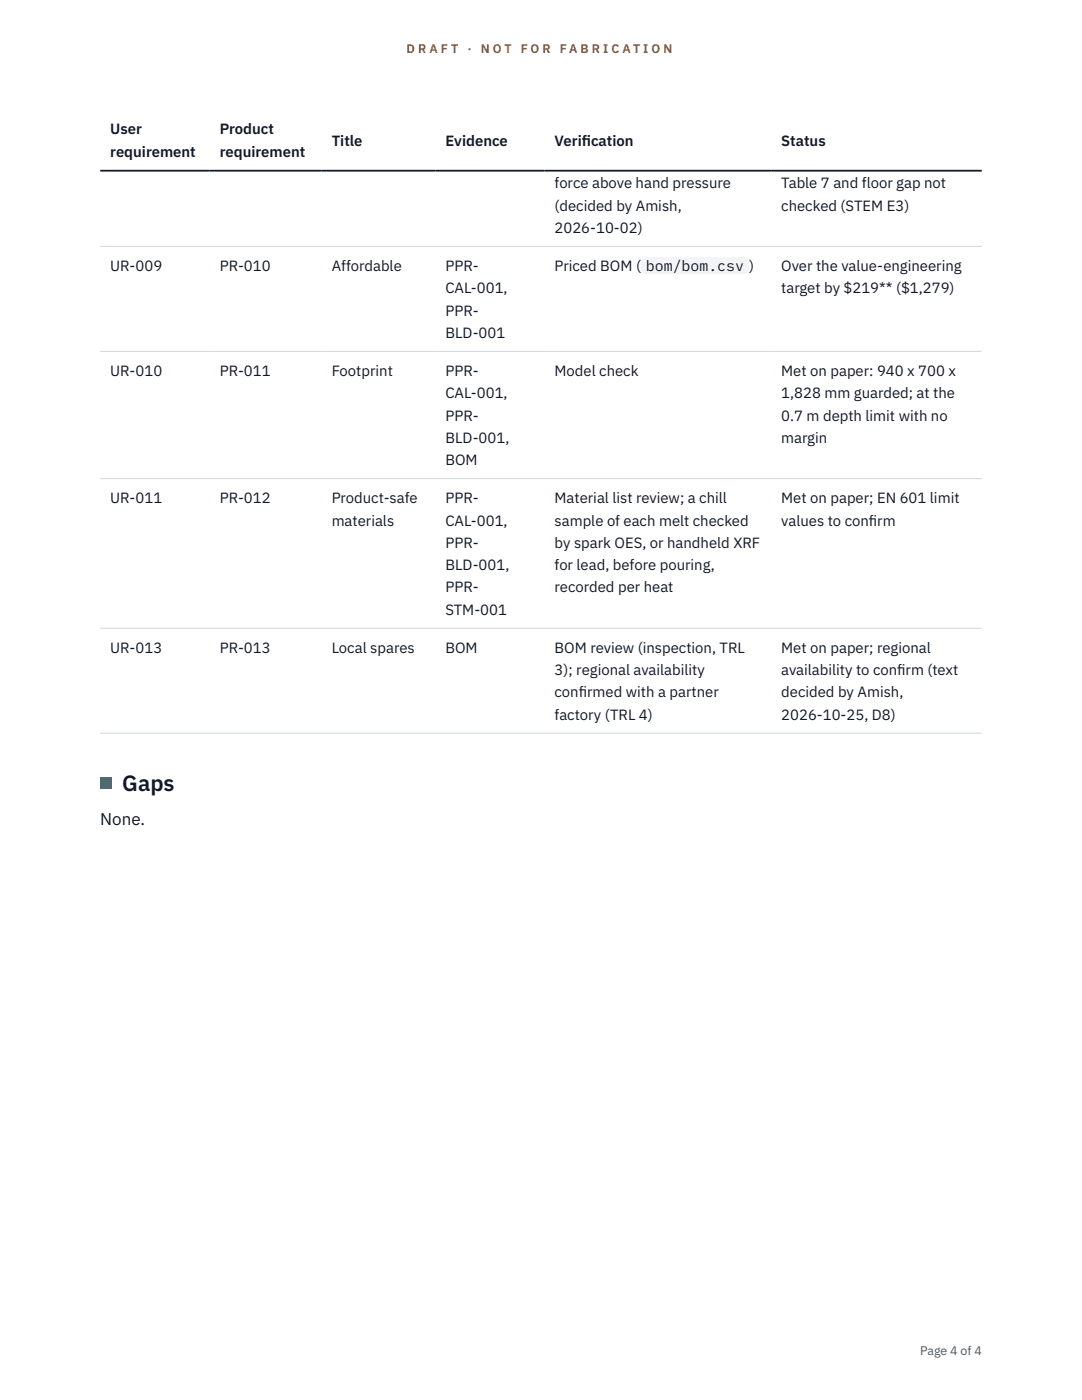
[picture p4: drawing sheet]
<svg xmlns="http://www.w3.org/2000/svg" width="216mm" height="279mm" viewBox="0 0 216 279" stroke-linecap="round" stroke-linejoin="round" font-family="sans-serif">
<defs><g id="words">
<text font-size="4.4" fill="#111827" x="24.4" y="157.8">Gaps</text>
<text font-size="3.4" fill="#111827" x="20" y="164.7">None.</text>
<g font-size="3" fill="#111827">
<text x="22" y="26.8">User</text>
<text x="43.8" y="26.8">Product</text>
<text x="66.2" y="29.1">Title</text>
<text x="88.9" y="29.1">Evidence</text>
<text x="110.7" y="29.1">Verif</text>
<text x="116.1" y="29.1">ication</text>
<text x="155.9" y="29.1">Status</text>
<text x="22" y="31.3">requirement</text>
<text x="43.8" y="31.3">requirement</text>
<text x="110.7" y="37.6">force above hand pressure</text>
<text x="155.9" y="37.6">Table 7 and floor gap not</text>
<text x="110.7" y="42">(decided by Amish,</text>
<text x="110.7" y="46.5">2026-10-02)</text>
<text x="155.9" y="42">checked (STEM E3)</text>
<text x="22" y="54.1">UR-009</text>
<text x="43.8" y="54.1">PR-010</text>
<text x="66.2" y="54.1">Affordable</text>
<text x="88.9" y="54.1">PPR-</text>
<text x="88.9" y="58.5">CAL-001,</text>
<text x="110.7" y="54.1">Priced BOM (</text>
<text x="128.9" y="54.1">bom/bom.csv</text>
<text x="149.5" y="54.1">)</text>
<text x="155.9" y="54.1">Over the value-engineering</text>
<text x="155.9" y="58.5">target by $219** ($1,279)</text>
<text x="88.9" y="63">PPR-</text>
<text x="88.9" y="67.4">BLD-001</text>
<text x="22" y="75">UR-010</text>
<text x="43.8" y="75">PR-011</text>
<text x="66.2" y="75">Footprint</text>
<text x="88.9" y="75">PPR-</text>
<text x="110.7" y="75">Model check</text>
<text x="155.9" y="75">Met on paper: 940 x 700 x</text>
<text x="88.9" y="79.5">CAL-001,</text>
<text x="88.9" y="83.9">PPR-</text>
<text x="155.9" y="79.5">1,828 mm guarded; at the</text>
<text x="155.9" y="83.9">0.7 m depth limit with no</text>
<text x="88.9" y="88.4">BLD-001,</text>
<text x="155.9" y="88.4">margin</text>
<text x="88.9" y="92.8">BOM</text>
<text x="22" y="100.4">UR-011</text>
<text x="43.8" y="100.4">PR-012</text>
<text x="66.2" y="100.4">Product-safe</text>
<text x="88.9" y="100.4">PPR-</text>
<text x="110.7" y="100.4">Material list review; a chill</text>
<text x="155.9" y="100.4">Met on paper; EN 601 limit</text>
<text x="66.2" y="104.9">materials</text>
<text x="88.9" y="104.9">CAL-001,</text>
<text x="110.7" y="104.9">sample of each melt checked</text>
<text x="155.9" y="104.9">values to conf</text>
<text x="173.4" y="104.9">irm</text>
<text x="88.9" y="109.3">PPR-</text>
<text x="88.9" y="113.8">BLD-001,</text>
<text x="110.7" y="109.3">by spark OES, or handheld XRF</text>
<text x="110.7" y="113.8">for lead, before pouring,</text>
<text x="88.9" y="118.2">PPR-</text>
<text x="110.7" y="118.2">recorded per heat</text>
<text x="88.9" y="122.7">STM-001</text>
<text x="22" y="130.3">UR-013</text>
<text x="43.8" y="130.3">PR-013</text>
<text x="66.2" y="130.3">Local spares</text>
<text x="88.9" y="130.3">BOM</text>
<text x="110.7" y="130.3">BOM review (inspection, TRL</text>
<text x="155.9" y="130.3">Met on paper; regional</text>
<text x="110.7" y="134.7">3); regional availability</text>
<text x="155.9" y="134.7">availability to conf</text>
<text x="179" y="134.7">irm (text</text>
<text x="110.7" y="139.2">conf</text>
<text x="110.7" y="143.6">factory (TRL 4)</text>
<text x="115.5" y="139.2">irmed with a partner</text>
<text x="155.9" y="139.2">decided by Amish,</text>
<text x="155.9" y="143.6">2026-10-25, D8)</text>
</g>
<g font-size="2.5" fill="#b45309">
<text x="81.1" y="10.5">D R A F T</text>
<text x="93.3" y="10.5">·</text>
<text x="95.9" y="10.5">N O T</text>
<text x="103.9" y="10.5">F O R</text>
<text x="111.7" y="10.5">F A B R I C A T I O N</text>
</g>
<text font-size="2.5" fill="#4b5563" x="183.6" y="270.3">Page 4 of 4</text>
</g></defs>
<path d="M20 49.2h175.9M20 70.1h175.9M20 95.5h175.9M20 125.4h175.9M20 146.3h175.9" fill="none" stroke="#d1d5db" stroke-width=".2"/>
<path d="M20 34.1h175.9" fill="none" stroke="#111827" stroke-width=".35"/>
<path d="M127.9 51.3h21.6v3.4h-21.6z" fill="#f3f4f6"/>
<path d="M20 155.2h2.2v2.2h-2.2z" fill="#0f766e"/>
<use href="#words"/>
</svg>
